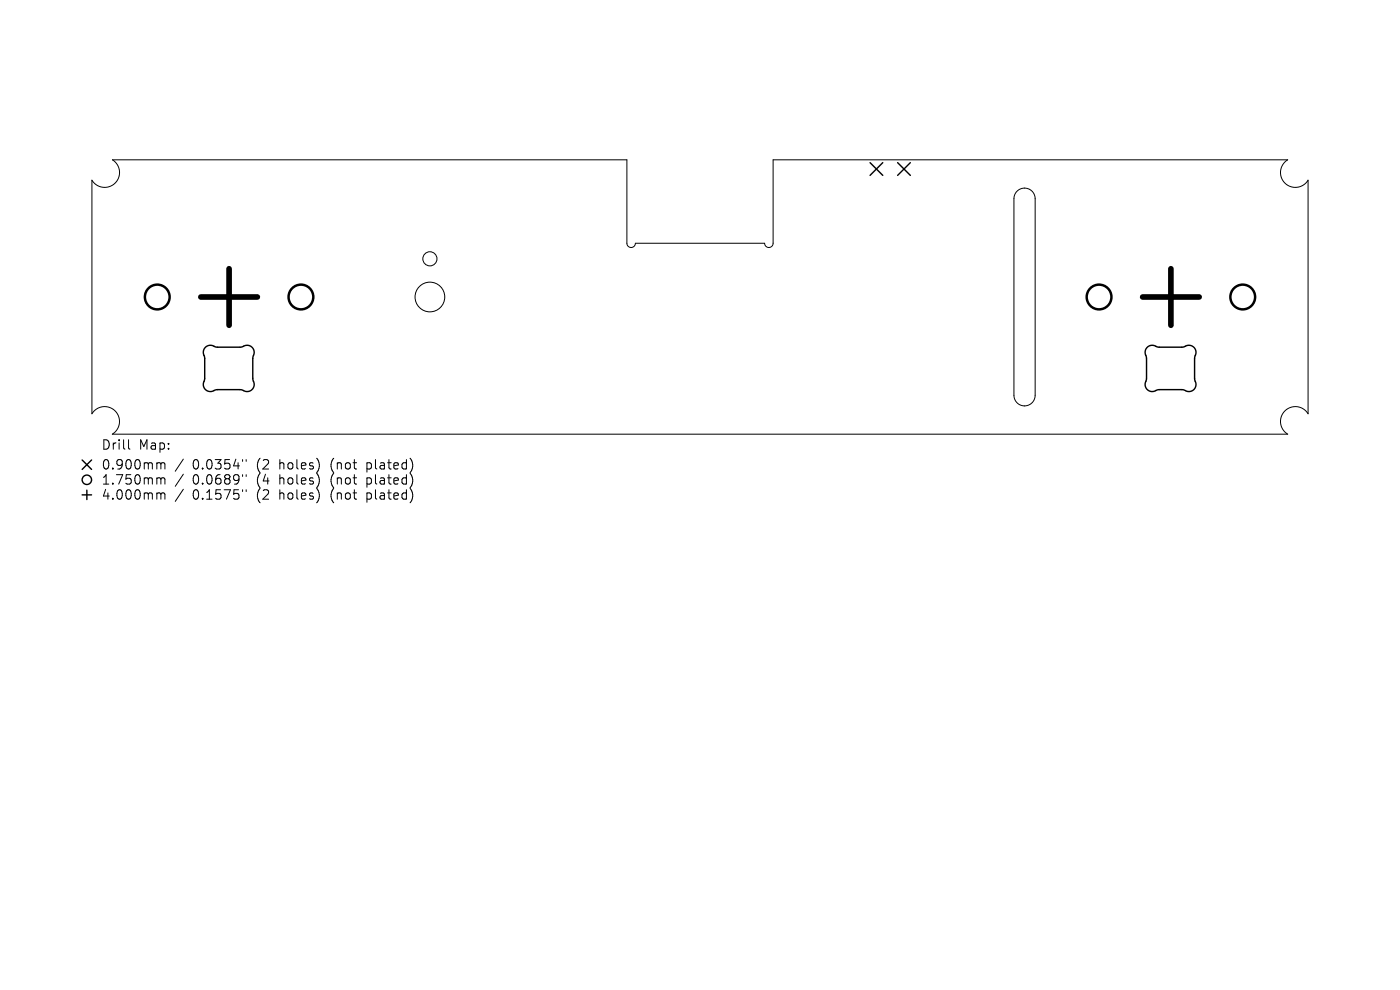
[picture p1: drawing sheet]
<svg xmlns="http://www.w3.org/2000/svg" width="297mm" height="210mm" viewBox="0 0 297 210" stroke-linecap="round" stroke-linejoin="round" font-family="sans-serif">
<defs><g id="words">
<g font-size="2.8">
<text x="21.4" y="95.7">Drill</text>
<text x="29.4" y="95.7">Map:</text>
<text x="21.4" y="99.9">0.900mm</text>
<text x="40.9" y="99.9">0.0354&quot;</text>
<text x="54.6" y="99.9">(2</text>
<text x="59.6" y="99.9">holes)</text>
<text x="70.6" y="99.9">(not</text>
<text x="78.4" y="99.9">plated)</text>
<text x="21.4" y="103.1">1.750mm</text>
<text x="21.4" y="106.3">4.000mm</text>
<text x="40.9" y="103.1">0.0689&quot;</text>
<text x="40.9" y="106.3">0.1575&quot;</text>
<text x="54.6" y="103.1">(4</text>
<text x="54.6" y="106.3">(2</text>
<text x="59.6" y="103.1">holes)</text>
<text x="59.6" y="106.3">holes)</text>
<text x="70.6" y="103.1">(not</text>
<text x="70.6" y="106.3">(not</text>
<text x="78.4" y="103.1">plated)</text>
<text x="78.4" y="106.3">plated)</text>
</g>
</g></defs>
<g fill="none" stroke="#000" stroke-width=".21">
<path d="M19.5 38.2a3.2 3.2 0 0 0 4.9 .6 3.2 3.2 0 0 0-.5-4.9h109.1v17.7a.9 .9 0 0 0 .9 .9 .9 .9 0 0 0 .9-.9h27.4a.9 .9 0 0 0 .9 .9 .9 .9 0 0 0 .9-.9v-17.7h109.2a3.1 3.1 0 0 0-.6 4.9 3.1 3.1 0 0 0 4.9-.6v49.6a3.1 3.1 0 0 0-4.9-.6 3.1 3.1 0 0 0 .6 4.9h-249.4a3.1 3.1 0 0 0 .6-4.9 3.1 3.1 0 0 0-4.9 .6zM215.8 40.6a2.25 2.25 0 0 1 2.4-.5 2.25 2.25 0 0 1 1.4 2.1v41.7a2.25 2.25 0 0 1-2.2 2.2 2.25 2.25 0 0 1-2.3-2.2v-41.7l.1-.8zM27.3 93.3v1.7l.3 .3M33.6 98.2h.2l.3 .2M34.1 98.4l.3-.2 .5 .1 .1 1.2M34.1 98.4v1.1M38.9 97.4l-1.7 2.6M51.5 97.5v.4M52.2 97.5v.4M33.6 101.4h.2l.3 .2M33.6 104.6l.4 .1 .1 .1M34.1 101.6v1.1"/>
<path d="M34.1 104.8v1.1M34.1 101.6l.3-.2 .5 .1 .1 1.2M34.1 104.8l.3-.2 .5 .1 .1 1.2M38.9 100.6l-1.7 2.6M38.9 103.8l-1.7 2.6M51.5 100.7v.4M51.5 103.9v.4M52.2 100.7v.4M52.2 103.9v.4"/>
<circle cx="91.2" cy="54.9" r="1.5"/>
<circle cx="91.2" cy="63" r="3.1"/>
</g>
<g fill="none" stroke="#000" stroke-width=".3">
<path d="M184.6 34.5l2.7 2.7M187.3 34.5l-2.7 2.7M190.4 34.5l2.7 2.7M193.1 34.5l-2.7 2.7M43.6 73.7a1.81 1.81 0 0 1 2.3-.1h5.3a1.74 1.74 0 0 1 2.6 .5 2.9 2.9 0 0 1-.2 1.9v4.4a1.81 1.81 0 0 1-.4 2.5 2 2 0 0 1-2-.2h-5.3a1.74 1.74 0 0 1-2.6-.5 2.91 2.91 0 0 1 .1-1.9v-4.4a1.93 1.93 0 0 1 .2-2.2zM243.4 73.7a1.81 1.81 0 0 1 2.3-.1h5.3a1.74 1.74 0 0 1 2.6 .5 2.91 2.91 0 0 1-.2 1.9v4.4a1.81 1.81 0 0 1-.4 2.5 2 2 0 0 1-2-.2h-5.3a1.74 1.74 0 0 1-2.6-.5 2.91 2.91 0 0 1 .1-1.9v-4.4a1.93 1.93 0 0 1 .2-2.2zM17.4 97.6l2 2M19.4 97.6l-2 2M17.4 105h2M18.4 104v2"/>
<circle cx="18.4" cy="101.8" r="1"/>
</g>
<g fill="none" stroke="#000" stroke-width=".53">
<circle cx="33.4" cy="63" r="2.62"/>
<circle cx="63.8" cy="63" r="2.62"/>
<circle cx="233.2" cy="63" r="2.62"/>
<circle cx="263.6" cy="63" r="2.63"/>
</g>
<path d="M48.6 57v12M248.4 57v12M42.6 63h12M242.4 63h12" fill="none" stroke="#000" stroke-width="1.2"/>
<use href="#words"/>
</svg>
